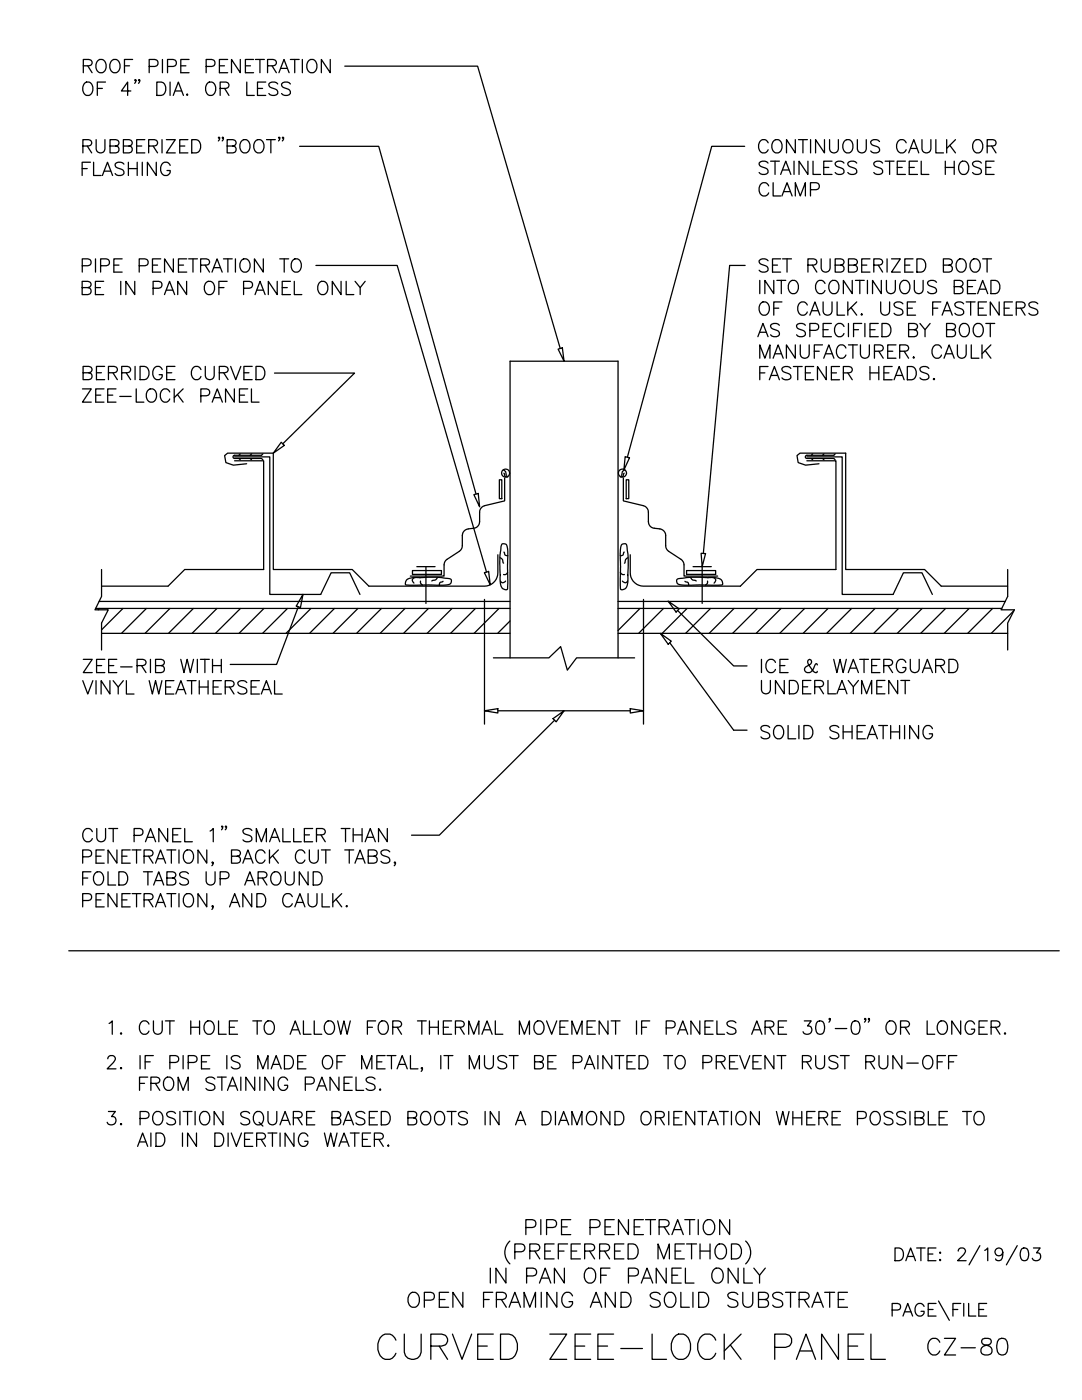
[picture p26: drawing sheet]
<svg xmlns="http://www.w3.org/2000/svg" width="216mm" height="279mm" viewBox="0 0 216 279" stroke-linecap="round" stroke-linejoin="round" font-family="sans-serif">
<defs><g id="words">
<text font-size="8.8" x="74.1" y="272.3">CURVED ZEE-LOCK PANEL</text>
<g font-size="6.6">
<text x="15.2" y="20.1">OF 4&quot; DIA. OR LESS</text>
<text x="15.2" y="31.8">RUBBERIZED &quot;BOOT&quot;</text>
<text x="15.2" y="169.3">CUT PANEL 1&quot; SMALLER THAN</text>
<text x="15.2" y="173.9">PENETRATION, BACK CUT TABS,</text>
<text x="15.2" y="182.7">PENETRATION, AND CAULK.</text>
<text x="20.5" y="207.8">1. CUT HOLE TO ALLOW FOR THERMAL MOVEMENT IF PANELS ARE 30'-0&quot; OR LONGER.</text>
<text x="20.1" y="215.2">2. IF PIPE IS MADE OF METAL, IT MUST BE PAINTED TO PREVENT RUST RUN-OFF</text>
<text x="20.1" y="226.1">3. POSITION SQUARE BASED BOOTS IN A DIAMOND ORIENTATION WHERE POSSIBLE TO</text>
<text x="103.7" y="247.6">PIPE PENETRATION</text>
<text x="183.8" y="271.6">CZ-80</text>
</g>
<g font-size="6.2">
<text x="15.5" y="15.9">ROOF PIPE PENETRATION</text>
<text x="150.3" y="31.8">CONTINUOUS CAULK OR</text>
<text x="15.2" y="36.3">FLASHING</text>
<text x="150.3" y="60">INTO CONTINUOUS BEAD</text>
<text x="150.3" y="64.2">OF CAULK. USE FASTENERS</text>
<text x="149.9" y="68.4">AS SPECIFIED BY BOOT</text>
<text x="15.2" y="81.5">ZEE-LOCK PANEL</text>
<text x="15.5" y="135.5">ZEE-RIB WITH</text>
<text x="150.6" y="135.5">ICE &amp; WATERGUARD</text>
<text x="150.6" y="139.7">UNDERLAYMENT</text>
<text x="26.1" y="230">AID IN DIVERTING WATER.</text>
<text x="96.7" y="257.2">IN PAN OF PANEL ONLY</text>
<text x="80.1" y="262.1">OPEN FRAMING AND SOLID SUBSTRATE</text>
</g>
<g font-size="5.7">
<text x="150.3" y="36">STAINLESS STEEL HOSE</text>
<text x="150.3" y="40.2">CLAMP</text>
<text x="15.2" y="55.4">PIPE PENETRATION TO</text>
<text x="15.2" y="60">BE IN PAN OF PANEL ONLY</text>
<text x="150.3" y="55.4">SET RUBBERIZED BOOT</text>
<text x="15.5" y="76.9">BERRIDGE CURVED</text>
<text x="150.3" y="72.7">MANUFACTURER. CAULK</text>
<text x="150.3" y="76.9">FASTENER HEADS.</text>
<text x="15.2" y="139.7">VINYL WEATHERSEAL</text>
<text x="150.6" y="148.5">SOLID SHEATHING</text>
<text x="15.2" y="177.8">FOLD TABS UP AROUND</text>
<text x="26.5" y="218.7">FROM STAINING PANELS.</text>
</g>
</g></defs>
<!-- layer: CMP-FLSH -->
<g fill="none" stroke="#000" stroke-width=".25">
<path d="M68.8 13.2h26.5l16.5 56.3M59.8 29.2h15.8l19.4 69.4M148.6 29.2h-6.6l-16.8 62M63 53h16.3l17.8 61.2M148.7 53h-3.1l-5.3 57.5M54.8 74.5h15.9l-14.3 14.1M111.4 69.7l.8-.3 .4 2.7zM46.8 92h5.8v21.7h-15.7l-3.4 3.3h-13.2M46.8 91.2h7v27.4h10.2l2.1-4.3h3.7l2 4.3M47.7 91.5l.2 .3M47.9 90.6l-.2 .3M49.2 92.6l-2.6 .2-1.5-.5-.3-1.4 .6-.5h9.1v23.3h15.8l3.3 3.3h23.1a2.69 2.69 0 0 0 2.6-2.7v-3.6"/>
<path d="M49.9 91.5l.3 .3M50.2 90.6l-.3 .3M52.5 90.6l-.3 .3h-5.4a.32 .32 0 0 0-.3 .3 .32 .32 0 0 0 .3 .3h5.4l.3 .3M56.1 88.3l.6 .6-2.2 1.5zM94.6 98.7l.8-.2 .3 2.6zM99.6 95.8h.5v3.7h-.5zM100.4 93.8a1.03 1.03 0 0 1 .7 1v.1M100.5 94.4l.1 .1a.62 .62 0 0 0 .7 .7M100.7 95.4v4.6l-4 .9a1.33 1.33 0 0 0-1 1.3v1.9a1.31 1.31 0 0 1-1.2 1.3 2.16 2.16 0 0 0-2.1 .8l-.1 .7v2a1.39 1.39 0 0 1-.7 1.1l-2.4 1.6a1.3 1.3 0 0 0-.6 1.1v2.3h-6.7M124.4 95.4v4.6l4 .9a1.33 1.33 0 0 1 1 1.3v1.9a1.31 1.31 0 0 0 1.2 1.3 2.1 2.1 0 0 1 2.1 .8l.1 .7v2a1.39 1.39 0 0 0 .6 1.1l2.5 1.6a1.39 1.39 0 0 1 .6 1.1v2.3h6.7M124.6 94.4l-.1 .1a.6 .6 0 0 1-.7 .7M124.7 93.8a1.03 1.03 0 0 0-.7 1v.1"/>
<path d="M124.7 91.1l.9 .3-1.1 2.4zM125 95.8h.5v3.7h-.5zM161 92h5.8v21.7h-15.7l-3.4 3.3h-19.3a2.69 2.69 0 0 1-2.6-2.7v-3.6M161 91.2h7v27.4h10.2l2.1-4.3h3.7l2 4.3M161.9 91.5l.3 .3M162.2 90.6l-.3 .3M163.4 92.6l-2.7 .2-1.4-.5-.3-1.4 .6-.5h9.1v23.3h15.8l3.3 3.3h13.3M164.1 91.5l.3 .3M164.4 90.6l-.3 .3M166.7 90.6l-.3 .3h-5.4a.32 .32 0 0 0-.3 .3 .32 .32 0 0 0 .3 .3h5.4l.3 .3M60.5 118.6l-.5 2.7-.9-.4zM81.1 115.8a3.2 3.2 0 0 1 2.7-.5 15.4 15.4 0 0 1 6.2 .4 .77 .77 0 0 1-.8 1h-8a.33 .33 0 0 1-.4-.1 .33 .33 0 0 1 .1-.4z"/>
<path d="M82.3 113.9h5.8v.7h-5.8zM82.6 115.3a.55 .55 0 0 0-.4 .5 .55 .55 0 0 0 .4 .6M83.2 113.1h3.6M83.9 116a.69 .69 0 0 0 .4 .8M85 113.1v7.3M87.3 115.3a1.03 1.03 0 0 1-1.1 .6v.1M88.4 116a.6 .6 0 0 0-.7 .8M96.7 114.3l.8-.3 .3 2.7zM96.7 119.6v24.9M99.8 111.3a.96 .96 0 0 1 .6 1.1h.1M99.9 115.9a.55 .55 0 0 0 .5 .4 .55 .55 0 0 0 .5-.3M100.2 108.6a.77 .77 0 0 1 .8 .1 .77 .77 0 0 1 .3 .7v4a14.2 14.2 0 0 1-.1 4.2 1.15 1.15 0 0 1-1.4-1.4v-1.4a16.2 16.2 0 0 1 .4-6.2z"/>
<path d="M100.5 110.2h.1a.62 .62 0 0 0 .7 .7M101.3 114.2a.62 .62 0 0 1-.8 .5M123.8 114.2a.64 .64 0 0 0 .8 .5M124.1 108.7l.2-.1a.56 .56 0 0 1 .7 0 .56 .56 0 0 1 .1 .7l.1 .6a28.7 28.7 0 0 1-.1 7.1 .89 .89 0 0 1-1.3 .5v-3.6a19.5 19.5 0 0 1 .1-4.9zM124.6 110.2h-.1a.6 .6 0 0 1-.7 .7M125.2 115.9a.55 .55 0 0 1-.5 .4 .55 .55 0 0 1-.5-.3M125.3 111.3a1.02 1.02 0 0 0-.6 1.1h-.1M128.4 119.6v24.9M133.3 120l2.2 1.5-.6 .6zM135.1 115.7l.3-.2 1-.1a30.1 30.1 0 0 1 7.1 .1 .88 .88 0 0 1 .5 1.2h-8.1a.76 .76 0 0 1-.7-.2 .76 .76 0 0 1-.1-.8zM136.7 116a.62 .62 0 0 1 .7 .8M137 113.9h5.8v.7h-5.8z"/>
<path d="M137.8 115.3a1.08 1.08 0 0 0 1.1 .6v.1M138.3 113.1h3.6M139.9 110.4l.9 .1-.7 2.6zM140.1 113.1v7.3M141.2 116a.67 .67 0 0 1-.5 .8M142.5 115.3a.55 .55 0 0 1 .3 .5 .55 .55 0 0 1-.3 .6M19.8 120h82M59.5 121.1l-4.3 11.5h-9.3M123.3 120h77.3M131.8 126.4l2.1 1.6-.6 .6zM133.7 128.3l12.7 17.4h2.7M135.2 121.8l11.2 11.1h2.7"/>
<path d="M96.7 141.9l2.6-.5v.9zM99.3 141.9h26.5M110.3 143.4l2.3-1.5-1.6 2.2zM110.7 143.7l-23 23h-5.6M125.8 141.4l2.6 .5-2.6 .4zM101.7 247.7a3.1 3.1 0 0 0 0 4.5M102.7 249.8h1.3a.79 .79 0 0 0 .7-.8 .79 .79 0 0 0-.7-.7h-1.3v2.9M105.7 249.7h1.3a.75 .75 0 0 0 .7-.9l-.3-.4-.4-.1h-1.3v2.9M106.7 249.7l1 1.5M110.6 248.3h-1.9v2.9M113.2 248.3h-1.8v2.9M115.8 248.3h-1.8v2.9"/>
<path d="M116.7 249.7h1.2l.5-.2a.71 .71 0 0 0 0-1.1l-1.7-.1v2.9M117.7 249.7l.9 1.5M119.6 249.7h1.3l.5-.2a.71 .71 0 0 0 0-1.1l-1.8-.1v2.9M120.6 249.7l1 1.5M124.5 248.3h-1.9v2.9M125.3 248.3h1a1.59 1.59 0 0 1 1.1 1.4 1.59 1.59 0 0 1-1.1 1.5h-1zM131.3 251.2v-2.9l1.1 2.9 1.2-2.9v2.9M136.6 248.3h-1.9v2.9M138 248.3v2.9M139.7 248.3v2.9M141.7 248.3v2.9M143.2 248.4a1.38 1.38 0 0 1 1.6 .5 1.38 1.38 0 0 1 0 1.6 1.1 1.1 0 0 1-1.2 .7 1.1 1.1 0 0 1-.9-1.1 1.86 1.86 0 0 1 .5-1.7z"/>
<path d="M146 248.3h.9a1.59 1.59 0 0 1 1.1 1.4 1.59 1.59 0 0 1-1.1 1.5h-.9zM148.8 247.7a3.1 3.1 0 0 1 0 4.5"/>
<circle cx="100.9" cy="94.4" r=".8"/>
<circle cx="124.2" cy="94.4" r=".81"/>
</g>
<!-- layer: STRCTR -->
<g fill="none" stroke="#000" stroke-width=".25">
<path d="M20.3 113.7v5.3l-1.3 2.7h2.6l-1.3 2.6v5.4M201.1 113.7v5.3l-1.3 2.7h2.6l-1.3 2.6v5.4M19.1 121.4h82.7M19.8 121.4l-.2 .3M20.3 126.4h81.5M24.5 121.4l-4.2 4.3M29.2 121.4l-5 5M33.9 121.4l-5 5M38.6 121.4l-5 5M43.3 121.4l-5 5M48 121.4l-5 5M52.7 121.4l-5 5"/>
<path d="M57.4 121.4l-5 5M62 121.4l-4.9 5M66.7 121.4l-4.9 5M71.4 121.4l-5 5M76.1 121.4l-5 5M80.8 121.4l-5 5M85.5 121.4l-5 5M90.2 121.4l-5 5M94.9 121.4l-5 5M98.5 131.3h11l2.4-2.3 1.3 4.7 1.8-2.4h11.6M99.6 121.4l-5 5M101.8 131.3v-59.2h21.5v59.2"/>
<path d="M101.8 123.9l-2.5 2.5M123.3 121.4h76.6M123.3 126.4h77.8M127.7 121.4l-4.4 4.4M132.4 121.4l-5 5M137.1 121.4l-5 5M141.8 121.4l-5 5M146.5 121.4l-5 5M151.2 121.4l-5 5M155.9 121.4l-5 5M160.6 121.4l-5 5M165.2 121.4l-4.9 5"/>
<path d="M169.9 121.4l-4.9 5M174.6 121.4l-5 5M179.3 121.4l-5 5M184 121.4l-5 5M188.7 121.4l-5 5M193.4 121.4l-5 5M198.1 121.4l-5 5M202.3 121.9l-4.5 4.5"/>
</g>
<!-- layer: BORDER -->
<g fill="none" stroke="#000" stroke-width=".25">
<path d="M13.7 189.8h197.7M178.6 249.1h.8a1.36 1.36 0 0 1 .9 1.2 1.36 1.36 0 0 1-.9 1.3h-.8zM180.7 251.6l1-2.5 1 2.5M181.1 250.8h1.2M182.9 249.1h1.7M183.8 249.1v2.5M185.2 250.3h.9M186.8 249.1h-1.6v2.5h1.6M187.3 259.6l2.1 3.9M187.6 249.9l.1 .1-.1 .1-.1-.1zM187.6 251.3l.1 .2-.1 .1-.1-.1zM191.2 249.7l.2-.5 .8-.1a.64 .64 0 0 1 .3 .9l-1.4 1.6h1.7"/>
<path d="M195.5 248.6l-2.1 3.8M196.5 249.5l.6-.4v2.5M200.1 249.9a.79 .79 0 0 1-1.1 .7 .79 .79 0 0 1-.3-1.2 .79 .79 0 0 1 1.3 0 2.25 2.25 0 0 1-.3 2.1 .73 .73 0 0 1-1-.3M203 248.6l-2.2 3.8M203.9 249.2a.81 .81 0 0 1 1.2 .3 2.06 2.06 0 0 1-.2 2 .81 .81 0 0 1-1.2-.4 2.06 2.06 0 0 1 .2-1.9zM206.2 249.1h1.3l-.7 .9a.81 .81 0 0 1 .9 1 .81 .81 0 0 1-1.1 .6l-.4-.1-.2-.4M178 261.4l1.5-.1a.68 .68 0 0 0 .2-.7 .68 .68 0 0 0-.6-.5h-1.1v2.6M180.2 262.7l.9-2.6 1 2.6M180.5 261.8h1.2M184.4 260.7a.93 .93 0 0 0-1.1-.6 .93 .93 0 0 0-.7 1 1.1 1.1 0 0 0 .2 1.2 1.1 1.1 0 0 0 1.2 .2l.4-.4v-.4h-.6M185.2 261.3h1M186.8 260.1h-1.6v2.6h1.6"/>
<path d="M190.1 261.3h1M191.7 260.1h-1.6v2.6M192.3 260.1v2.6M193.3 260.1v2.6h1.4M195.3 261.3h1M196.9 260.1h-1.6v2.6h1.6"/>
</g>
<use href="#words"/>
</svg>
